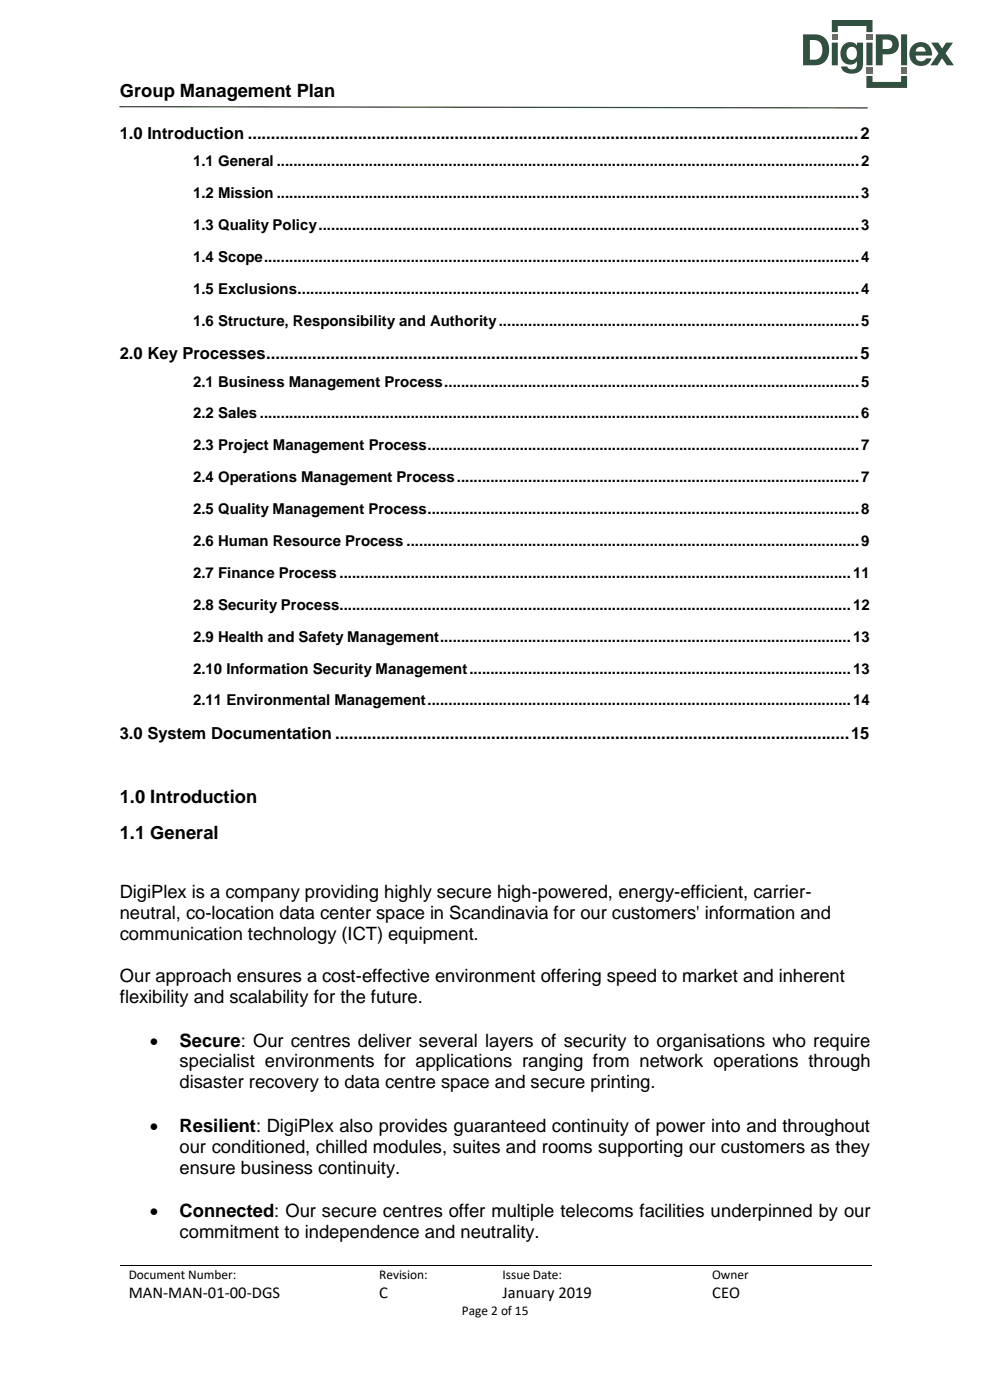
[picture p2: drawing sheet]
<svg xmlns="http://www.w3.org/2000/svg" width="210mm" height="297mm" viewBox="0 0 210 297" stroke-linecap="round" stroke-linejoin="round" font-family="sans-serif">
<defs><g id="words">
<g font-size="3.9">
<text x="25.4" y="20.6">Group Management Plan</text>
<text x="25.4" y="170.4">1.0 Introduction</text>
<text x="25.4" y="178.1">1.1 General</text>
<text x="25.4" y="190.5">DigiPlex is a company providing highly secure high-powered, energy-efficient, carrier-</text>
<text x="25.4" y="195">neutral, co-location data center space in Scandinavia for our customers' information and</text>
<text x="25.4" y="199.4">communication technology (ICT) equipment.</text>
<text x="25.4" y="208.3">Our approach ensures a cost-effective environment offering speed to market and inherent</text>
<text x="25.4" y="212.8">flexibility and scalability for the future.</text>
<text x="31.8" y="222">•</text>
<text x="38.1" y="222">Secure: Our centres deliver several layers of security to organisations who require</text>
<text x="38.1" y="226.5">specialist environments for applications ranging from network operations through</text>
<text x="38.1" y="230.9">disaster recovery to data centre space and secure printing.</text>
<text x="31.8" y="240.1">•</text>
<text x="38.1" y="240.1">Resilient: DigiPlex also provides guaranteed continuity of power into and throughout</text>
<text x="38.1" y="244.6">our conditioned, chilled modules, suites and rooms supporting our customers as they</text>
<text x="38.1" y="249">ensure business continuity.</text>
<text x="31.8" y="258.2">•</text>
<text x="38.1" y="258.2">Connected: Our secure centres offer multiple telecoms facilities underpinned by our</text>
<text x="38.1" y="262.7">commitment to independence and neutrality.</text>
</g>
<g font-size="3.5">
<text x="25.4" y="29.5">1.0 Introduction .....................................................................................................................................2</text>
<text x="25.4" y="76.2">2.0 Key Processes.................................................................................................................................5</text>
<text x="25.4" y="156.7">3.0 System Documentation ................................................................................................................15</text>
<text x="27.3" y="275.5">MAN-MAN-01-00-DGS</text>
<text x="80.5" y="275.5">C</text>
<text x="106.6" y="275.5">January 2019</text>
<text x="151.1" y="275.5">CEO</text>
</g>
<g font-size="3.2">
<text x="40.9" y="35.3">1.1 General ...........................................................................................................................................2</text>
<text x="40.9" y="42.1">1.2 Mission ...........................................................................................................................................3</text>
<text x="40.9" y="48.8">1.3 Quality Policy.................................................................................................................................3</text>
<text x="40.9" y="55.6">1.4 Scope..............................................................................................................................................4</text>
<text x="40.9" y="62.4">1.5 Exclusions......................................................................................................................................4</text>
<text x="40.9" y="69.1">1.6 Structure, Responsibility and Authority......................................................................................5</text>
<text x="40.9" y="82">2.1 Business Management Process...................................................................................................5</text>
<text x="40.9" y="88.8">2.2 Sales ...............................................................................................................................................6</text>
<text x="40.9" y="95.6">2.3 Project Management Process.......................................................................................................7</text>
<text x="40.9" y="102.3">2.4 Operations Management Process................................................................................................7</text>
<text x="40.9" y="109.1">2.5 Quality Management Process.......................................................................................................8</text>
<text x="40.9" y="115.8">2.6 Human Resource Process ............................................................................................................9</text>
<text x="40.9" y="122.6">2.7 Finance Process ..........................................................................................................................11</text>
<text x="40.9" y="129.3">2.8 Security Process..........................................................................................................................12</text>
<text x="40.9" y="136.1">2.9 Health and Safety Management..................................................................................................13</text>
<text x="40.9" y="142.9">2.10 Information Security Management...........................................................................................13</text>
<text x="40.9" y="149.7">2.11 Environmental Management.....................................................................................................14</text>
</g>
<g font-size="2.8">
<text x="27.3" y="271.3">Document Number:</text>
<text x="80.5" y="271.3">Revision:</text>
<text x="106.6" y="271.3">Issue Date:</text>
<text x="151.1" y="271.3">Owner</text>
<text x="98" y="279.1">Page 2 of 15</text>
</g>
</g></defs>
<path d="M25.4 268.5h53.1M78.7 268.5h26M104.9 268.5h44.3M149.3 268.5h35.5" fill="none" stroke="#000" stroke-width=".21"/>
<g fill="#000">
<path d="M78.5 268.4h.2v.2h-.2z" fill-rule="evenodd"/>
<path d="M104.7 268.4h.2v.2h-.2z" fill-rule="evenodd"/>
<path d="M149.2 268.4h.1v.2h-.1z" fill-rule="evenodd"/>
</g>
<path d="M25.3 22.6l158.8 .3" fill="none" stroke="#385723" stroke-width=".26"/>
<g fill="#72c030">
<path d="M191.2 14.3h1.2v1.3h-1.2z"/>
<path d="M183.8 14.3h1.3v1.3h-1.3z"/>
<path d="M183.8 7.3h1.3v1.3h-1.3z"/>
<path d="M176.5 7.3h1.2v1.3h-1.2z"/>
</g>
<g fill="#305040">
<path d="M183.8 16.1h1.3v1.3h6.1v-1.3h1.2v2.6h-8.6z"/>
<path d="M176.5 4.2h8.6v2.6h-1.3v-1.3h-6.1v1.3h-1.2z"/>
<path d="M197.5 9h1.5l.9 1.3 .8-1.3h1.5l-1.6 2.3 1.8 2.6h-1.5l-1-1.5-1 1.5h-1.5l1.7-2.6zM193.8 9.5a2.54 2.54 0 0 0-.4 3.6 2.54 2.54 0 0 0 3.7 .2l.5-.9h-1.1a1.2 1.2 0 0 1-1.4 .6 1.2 1.2 0 0 1-.9-1.2h3.5a2.41 2.41 0 0 0-1.1-2.6 2.41 2.41 0 0 0-2.8 .3zM194.6 10.2a1.07 1.07 0 0 1 1.1-.2 1.07 1.07 0 0 1 .7 .9h-2.2zM191.2 7.3v6.6h1.2v-6.6zM185.8 7.3v6.6h1.4v-2.4h.7a2.16 2.16 0 0 0 2.8-1.8 2.16 2.16 0 0 0-2.3-2.4zM187.2 8.4h.6a1.06 1.06 0 0 1 1.5 .8 1.06 1.06 0 0 1-1.3 1.2h-.8zM183.8 9v4.9h1.3v-4.9zM178.8 9.7a2.62 2.62 0 0 0 1 3.9h1.2l.8-.6a1.32 1.32 0 0 1-1 1.7 .93 .93 0 0 1-1.1-.6h-1.3a1.94 1.94 0 0 0 2.2 1.5 2.08 2.08 0 0 0 2.5-2.1v-4.5h-1.3v.7a1.82 1.82 0 0 0-3 0zM180 10.2a1.13 1.13 0 0 1 1.3-.1 1.13 1.13 0 0 1 .5 1.3 1.14 1.14 0 0 1-1.2 1.3 1.14 1.14 0 0 1-1-1.4zM176.5 9v4.9h1.2v-4.9zM170.4 7.3v6.6a7.7 7.7 0 0 0 4.3-.6 3.7 3.7 0 0 0-.1-5.6 8.2 8.2 0 0 0-4.2-.4zM171.8 8.5a2.08 2.08 0 0 1 2.7 2.2 2 2 0 0 1-2.7 2z"/>
</g>
<use href="#words"/>
</svg>
